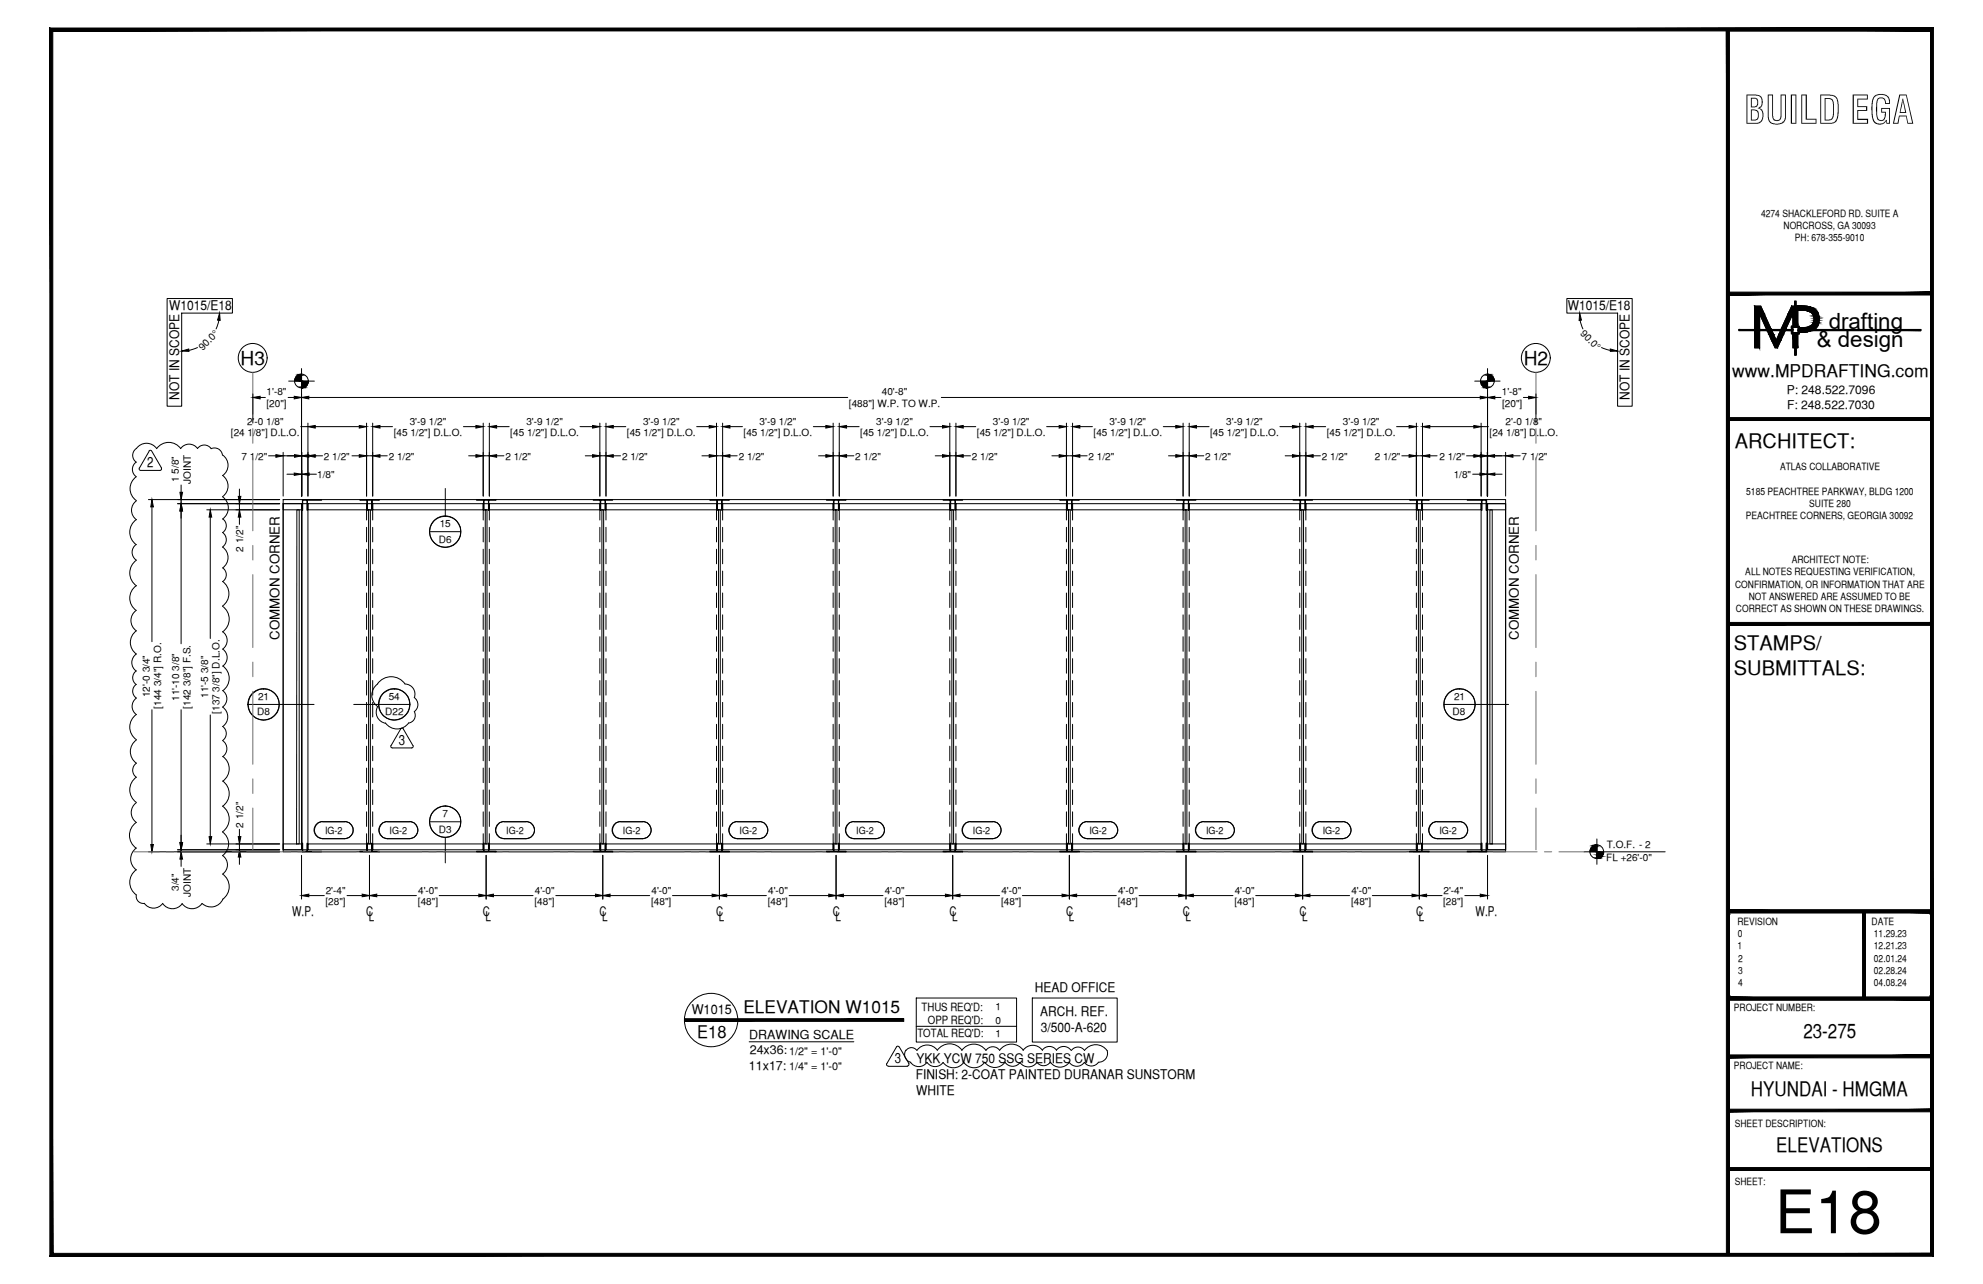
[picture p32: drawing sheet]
<svg xmlns="http://www.w3.org/2000/svg" width="432mm" height="279mm" viewBox="0 0 432 279" stroke-linecap="round" stroke-linejoin="round" font-family="sans-serif">
<defs><g id="words">
<text font-size="13.1" x="386.5" y="268.4">E18</text>
<text font-size="8.5" x="379.8" y="26.9">BUILD EGA</text>
<g font-size="4.9">
<text x="398.2" y="71.5">drafting</text>
<text x="395.6" y="75.5">&amp; design</text>
</g>
<g font-size="4.4">
<text x="377.8" y="97.5">ARCHITECT:</text>
<text x="377.6" y="141.5">STAMPS/</text>
<text x="377.6" y="146.9">SUBMITTALS:</text>
<text x="392.7" y="225.8">23-275</text>
<text x="381.3" y="238.5">HYUNDAI - HMGMA</text>
<text x="386.8" y="250.7">ELEVATIONS</text>
</g>
<g font-size="4.2">
<text x="52.4" y="79.4">H3</text>
<text x="331.8" y="79.4">H2</text>
</g>
<g font-size="3.8">
<text x="377.2" y="82">www.MPDRAFTING.com</text>
<text x="161.9" y="220.4">ELEVATION W1015</text>
<text x="151.8" y="225.9">E18</text>
</g>
<g font-size="3.1">
<text x="32.1" y="101.7">2</text>
<text x="86.9" y="162.1">3</text>
<text x="194.8" y="231.3">3</text>
</g>
<g font-size="2.9">
<text x="36.8" y="67.6">W1015/E18</text>
<text x="341.4" y="67.6">W1015/E18</text>
<text x="39" y="87.1" transform="rotate(-90 39 87.1)">NOT IN SCOPE</text>
<text x="354.8" y="87.1" transform="rotate(-90 354.8 87.1)">NOT IN SCOPE</text>
<text x="60.9" y="139.3" transform="rotate(-90 60.9 139.3)">COMMON CORNER</text>
<text x="330.7" y="139.3" transform="rotate(-90 330.7 139.3)">COMMON CORNER</text>
<text x="63.6" y="199.3">W.P.</text>
<text x="79.8" y="199.3">C</text>
<text x="80.3" y="200.3">L</text>
<text x="105.2" y="199.3">C</text>
<text x="105.7" y="200.3">L</text>
<text x="130.6" y="199.3">C</text>
<text x="131.1" y="200.3">L</text>
<text x="156" y="199.3">C</text>
<text x="156.5" y="200.3">L</text>
<text x="181.4" y="199.3">C</text>
<text x="181.9" y="200.3">L</text>
<text x="206.8" y="199.3">C</text>
<text x="207.3" y="200.3">L</text>
<text x="232.2" y="199.3">C</text>
<text x="232.7" y="200.3">L</text>
<text x="257.6" y="199.3">C</text>
<text x="258.1" y="200.3">L</text>
<text x="283" y="199.3">C</text>
<text x="283.5" y="200.3">L</text>
<text x="308.4" y="199.3">C</text>
<text x="308.9" y="200.3">L</text>
<text x="321.3" y="199.3">W.P.</text>
<text x="225.4" y="216">HEAD OFFICE</text>
<text x="150.6" y="220.6">W1015</text>
<text x="226.5" y="221.2">ARCH. REF.</text>
<text x="226.6" y="224.7">3/500-A-620</text>
<text x="199.6" y="231.2">YKK YCW 750 SSG SERIES CW</text>
<text x="199.4" y="234.8">FINISH: 2-COAT PAINTED DURANAR SUNSTORM</text>
<text x="199.5" y="238.3">WHITE</text>
</g>
<g font-size="2.7">
<text x="163.1" y="226.1">DRAWING SCALE</text>
<text x="163.1" y="232.7">11x17:</text>
<text x="163.3" y="229.4">24x36:</text>
</g>
<g font-size="2.6">
<text x="389.1" y="85.8">P: 248.522.7096</text>
<text x="389.1" y="89">F: 248.522.7030</text>
</g>
<g font-size="2.5">
<text x="200.7" y="220">THUS REQ'D:</text>
<text x="199.8" y="225.7">TOTAL REQ'D:</text>
<text x="202.1" y="222.9">OPP REQ'D:</text>
</g>
<g font-size="2.4">
<text x="171.8" y="229.6">1/2&quot; = 1'-0&quot;</text>
<text x="171.8" y="232.7">1/4&quot; = 1'-0&quot;</text>
</g>
<g font-size="2.2">
<text x="383.5" y="47.1">4274 SHACKLEFORD RD. SUITE A</text>
<text x="388.4" y="49.8">NORCROSS, GA 30093</text>
<text x="390.8" y="52.5">PH: 678-355-9010</text>
<text x="44.1" y="76.3" transform="rotate(-45 44.1 76.3)">90.0°</text>
<text x="344" y="72.7" transform="rotate(45 344 72.7)">90.0°</text>
<text x="58" y="86">1'-8&quot;</text>
<text x="58" y="88.5">[20&quot;]</text>
<text x="184.8" y="88.5">[488&quot;] W.P. TO W.P.</text>
<text x="192" y="86">40'-8&quot;</text>
<text x="327" y="86">1'-8&quot;</text>
<text x="327.1" y="88.5">[20&quot;]</text>
<text x="50.3" y="94.9">[24 1/8&quot;] D.L.O.</text>
<text x="53.8" y="92.4">2'-0 1/8&quot;</text>
<text x="85.7" y="94.9">[45 1/2&quot;] D.L.O.</text>
<text x="89.2" y="92.4">3'-9 1/2&quot;</text>
<text x="111.1" y="94.9">[45 1/2&quot;] D.L.O.</text>
<text x="114.6" y="92.4">3'-9 1/2&quot;</text>
<text x="136.5" y="94.9">[45 1/2&quot;] D.L.O.</text>
<text x="140" y="92.4">3'-9 1/2&quot;</text>
<text x="161.9" y="94.9">[45 1/2&quot;] D.L.O.</text>
<text x="165.4" y="92.4">3'-9 1/2&quot;</text>
<text x="187.3" y="94.9">[45 1/2&quot;] D.L.O.</text>
<text x="190.8" y="92.4">3'-9 1/2&quot;</text>
<text x="212.7" y="94.9">[45 1/2&quot;] D.L.O.</text>
<text x="216.2" y="92.4">3'-9 1/2&quot;</text>
<text x="238.1" y="94.9">[45 1/2&quot;] D.L.O.</text>
<text x="241.6" y="92.4">3'-9 1/2&quot;</text>
<text x="263.5" y="94.9">[45 1/2&quot;] D.L.O.</text>
<text x="267" y="92.4">3'-9 1/2&quot;</text>
<text x="288.9" y="94.9">[45 1/2&quot;] D.L.O.</text>
<text x="292.4" y="92.4">3'-9 1/2&quot;</text>
<text x="324.4" y="94.9">[24 1/8&quot;] D.L.O.</text>
<text x="327.9" y="92.4">2'-0 1/8&quot;</text>
<text x="52.6" y="100">7 1/2&quot;</text>
<text x="70.5" y="100">2 1/2&quot;</text>
<text x="84.6" y="100">2 1/2&quot;</text>
<text x="110" y="100">2 1/2&quot;</text>
<text x="135.4" y="100">2 1/2&quot;</text>
<text x="160.8" y="100">2 1/2&quot;</text>
<text x="186.2" y="100">2 1/2&quot;</text>
<text x="211.6" y="100">2 1/2&quot;</text>
<text x="237" y="100">2 1/2&quot;</text>
<text x="262.4" y="100">2 1/2&quot;</text>
<text x="287.8" y="100">2 1/2&quot;</text>
<text x="299.3" y="100">2 1/2&quot;</text>
<text x="313.4" y="100">2 1/2&quot;</text>
<text x="331.3" y="100">7 1/2&quot;</text>
<text x="38.9" y="104.9" transform="rotate(-90 38.9 104.9)">1 5/8&quot;</text>
<text x="41.5" y="105.2" transform="rotate(-90 41.5 105.2)">JOINT</text>
<text x="69.1" y="103.9">1/8&quot;</text>
<text x="316.5" y="103.9">1/8&quot;</text>
<text x="380.2" y="107.6">5185 PEACHTREE PARKWAY, BLDG 1200</text>
<text x="387.6" y="102.3">ATLAS COLLABORATIVE</text>
<text x="380.2" y="113">PEACHTREE CORNERS, GEORGIA 30092</text>
<text x="394" y="110.3">SUITE 280</text>
<text x="95.6" y="118.1">D6</text>
<text x="95.8" y="114.7">15</text>
<text x="53" y="120" transform="rotate(-90 53 120)">2 1/2&quot;</text>
<text x="380" y="125.2">ALL NOTES REQUESTING VERIFICATION,</text>
<text x="390.1" y="122.6">ARCHITECT NOTE:</text>
<text x="377.8" y="127.9">CONFIRMATION, OR INFORMATION THAT ARE</text>
<text x="380.8" y="130.6">NOT ANSWERED ARE ASSUMED TO BE</text>
<text x="378" y="133.2">CORRECT AS SHOWN ON THESE DRAWINGS.</text>
<text x="32.6" y="151.7" transform="rotate(-90 32.6 151.7)">12'-0 3/4&quot;</text>
<text x="35.1" y="154.2" transform="rotate(-90 35.1 154.2)">[144 3/4&quot;] R.O.</text>
<text x="39" y="152.5" transform="rotate(-90 39 152.5)">11'-10 3/8&quot;</text>
<text x="41.5" y="154.2" transform="rotate(-90 41.5 154.2)">[142 3/8&quot;] F.S.</text>
<text x="45.3" y="151.9" transform="rotate(-90 45.3 151.9)">11'-5 3/8&quot;</text>
<text x="47.8" y="155.3" transform="rotate(-90 47.8 155.3)">[137 3/8&quot;] D.L.O.</text>
<text x="56" y="155.6">D8</text>
<text x="56.2" y="152.3">21</text>
<text x="83.9" y="155.6">D22</text>
<text x="84.6" y="152.3">54</text>
<text x="316.3" y="155.6">D8</text>
<text x="316.6" y="152.3">21</text>
<text x="96.3" y="177.9">7</text>
<text x="53" y="180.1" transform="rotate(-90 53 180.1)">2 1/2&quot;</text>
<text x="70.8" y="181.4">IG-2</text>
<text x="84.8" y="181.4">IG-2</text>
<text x="95.6" y="181.2">D3</text>
<text x="110.2" y="181.4">IG-2</text>
<text x="135.6" y="181.4">IG-2</text>
<text x="161" y="181.4">IG-2</text>
<text x="186.4" y="181.4">IG-2</text>
<text x="211.8" y="181.4">IG-2</text>
<text x="237.2" y="181.4">IG-2</text>
<text x="262.6" y="181.4">IG-2</text>
<text x="288" y="181.4">IG-2</text>
<text x="313.4" y="181.4">IG-2</text>
<text x="349.9" y="184.6">T.O.F. - 2</text>
<text x="349.8" y="187.3">FL +26'-0&quot;</text>
<text x="38.9" y="193.9" transform="rotate(-90 38.9 193.9)">3/4&quot;</text>
<text x="41.5" y="195.1" transform="rotate(-90 41.5 195.1)">JOINT</text>
<text x="70.9" y="196.8">[28&quot;]</text>
<text x="70.9" y="194.4">2'-4&quot;</text>
<text x="91" y="196.8">[48&quot;]</text>
<text x="91.1" y="194.4">4'-0&quot;</text>
<text x="116.4" y="196.8">[48&quot;]</text>
<text x="116.5" y="194.4">4'-0&quot;</text>
<text x="141.8" y="196.8">[48&quot;]</text>
<text x="141.9" y="194.4">4'-0&quot;</text>
<text x="167.2" y="196.8">[48&quot;]</text>
<text x="167.3" y="194.4">4'-0&quot;</text>
<text x="192.6" y="196.8">[48&quot;]</text>
<text x="192.7" y="194.4">4'-0&quot;</text>
<text x="218" y="196.8">[48&quot;]</text>
<text x="218.1" y="194.4">4'-0&quot;</text>
<text x="243.4" y="196.8">[48&quot;]</text>
<text x="243.5" y="194.4">4'-0&quot;</text>
<text x="268.8" y="196.8">[48&quot;]</text>
<text x="268.9" y="194.4">4'-0&quot;</text>
<text x="294.2" y="196.8">[48&quot;]</text>
<text x="294.3" y="194.4">4'-0&quot;</text>
<text x="314.3" y="196.8">[28&quot;]</text>
<text x="314.3" y="194.4">2'-4&quot;</text>
<text x="378.3" y="201.3">REVISION</text>
<text x="378.4" y="204">0</text>
<text x="407.5" y="201.3">DATE</text>
<text x="408" y="204">11.29.23</text>
<text x="378.3" y="206.6">1</text>
<text x="378.5" y="209.2">2</text>
<text x="408" y="206.6">12.21.23</text>
<text x="408" y="209.2">02.01.24</text>
<text x="378.5" y="211.9">3</text>
<text x="378.5" y="214.5">4</text>
<text x="408" y="211.9">02.28.24</text>
<text x="408" y="214.5">04.08.24</text>
<text x="216.8" y="219.8">1</text>
<text x="377.6" y="219.9">PROJECT NUMBER:</text>
<text x="216.8" y="222.8">0</text>
<text x="216.8" y="225.6">1</text>
<text x="377.6" y="232.5">PROJECT NAME:</text>
<text x="377.8" y="245.2">SHEET DESCRIPTION:</text>
<text x="377.8" y="257.9">SHEET:</text>
</g>
</g></defs>
<!-- layer: COMPONENTS -->
<g fill="none" stroke="#000" stroke-width=".22">
<path d="M61.7 109.6h4v75.3h-4zM61.7 109.6h4v1.3h-4zM65.7 109.6v75.3zM65.7 109.6h1.4v75.3h-1.4zM67.1 109.6h12.7v1.3h-12.7zM79.8 113.2v-3.6h1.4v3.6M79.8 114.7v3.2M79.8 119.5v3.2M79.8 110.9h1.4M81.2 109.6h24v1.3h-24zM81.2 114.7v3.2M81.2 119.5v3.2"/>
<path d="M105.2 113.2v-3.6h1.4v3.6M105.2 114.7v3.2M105.2 119.5v3.2M105.2 110.9h1.4M106.6 109.6h24v1.3h-24zM106.6 114.7v3.2M106.6 119.5v3.2M130.6 113.2v-3.6h1.4v3.6M130.6 114.7v3.2M130.6 119.5v3.2M130.6 110.9h1.4M132 109.6h24v1.3h-24z"/>
<path d="M132 114.7v3.2M132 119.5v3.2M156 113.2v-3.6h1.4v3.6M156 114.7v3.2M156 119.5v3.2M156 110.9h1.4M157.4 109.6h24v1.3h-24zM157.4 114.7v3.2M157.4 119.5v3.2M181.4 113.2v-3.6h1.4v3.6M181.4 114.7v3.2M181.4 119.5v3.2"/>
<path d="M181.4 110.9h1.4M182.8 109.6h24v1.3h-24zM182.8 114.7v3.2M182.8 119.5v3.2M206.8 113.2v-3.6h1.4v3.6M206.8 114.7v3.2M206.8 119.5v3.2M206.8 110.9h1.4M208.2 109.6h24v1.3h-24zM208.2 114.7v3.2M208.2 119.5v3.2M232.2 113.2v-3.6h1.4v3.6"/>
<path d="M232.2 114.7v3.2M232.2 119.5v3.2M232.2 110.9h1.4M233.6 109.6h24v1.3h-24zM233.6 114.7v3.2M233.6 119.5v3.2M257.6 113.2v-3.6h1.4v3.6M257.6 114.7v3.2M257.6 119.5v3.2M257.6 110.9h1.4M259 109.6h24v1.3h-24zM259 114.7v3.2"/>
<path d="M259 119.5v3.2M283 113.2v-3.6h1.4v3.6M283 114.7v3.2M283 119.5v3.2M283 110.9h1.4M284.4 109.6h24v1.3h-24zM284.4 114.7v3.2M284.4 119.5v3.2M308.4 113.2v-3.6h1.4v3.6M308.4 114.7v3.2M308.4 119.5v3.2M308.4 110.9h1.4"/>
<path d="M309.8 109.6h12.7v1.3h-12.7zM309.8 114.7v3.2M309.8 119.5v3.2M322.5 109.6h1.3v75.3h-1.3zM323.8 109.6l.1 75.3zM323.9 109.6h4v75.3h-4zM323.9 109.6h4v1.3h-4zM79.8 124.3v3.1M79.8 129v3.2M79.8 133.8v3.2M79.8 138.6v3.1M81.2 124.3v3.1"/>
<path d="M81.2 129v3.2M81.2 133.8v3.2M81.2 138.6v3.1M105.2 124.3v3.1M105.2 129v3.2M105.2 133.8v3.2M105.2 138.6v3.1M106.6 124.3v3.1M106.6 129v3.2M106.6 133.8v3.2M106.6 138.6v3.1M130.6 124.3v3.1"/>
<path d="M130.6 129v3.2M130.6 133.8v3.2M130.6 138.6v3.1M132 124.3v3.1M132 129v3.2M132 133.8v3.2M132 138.6v3.1M156 124.3v3.1M156 129v3.2M156 133.8v3.2M156 138.6v3.1M157.4 124.3v3.1"/>
<path d="M157.4 129v3.2M157.4 133.8v3.2M157.4 138.6v3.1M181.4 124.3v3.1M181.4 129v3.2M181.4 133.8v3.2M181.4 138.6v3.1M182.8 124.3v3.1M182.8 129v3.2M182.8 133.8v3.2M182.8 138.6v3.1M206.8 124.3v3.1"/>
<path d="M206.8 129v3.2M206.8 133.8v3.2M206.8 138.6v3.1M208.2 124.3v3.1M208.2 129v3.2M208.2 133.8v3.2M208.2 138.6v3.1M232.2 124.3v3.1M232.2 129v3.2M232.2 133.8v3.2M232.2 138.6v3.1M233.6 124.3v3.1"/>
<path d="M233.6 129v3.2M233.6 133.8v3.2M233.6 138.6v3.1M257.6 124.3v3.1M257.6 129v3.2M257.6 133.8v3.2M257.6 138.6v3.1M259 124.3v3.1M259 129v3.2M259 133.8v3.2M259 138.6v3.1M283 124.3v3.1"/>
<path d="M283 129v3.2M283 133.8v3.2M283 138.6v3.1M284.4 124.3v3.1M284.4 129v3.2M284.4 133.8v3.2M284.4 138.6v3.1M308.4 124.3v3.1M308.4 129v3.2M308.4 133.8v3.2M308.4 138.6v3.1M309.8 124.3v3.1"/>
<path d="M309.8 129v3.2M309.8 133.8v3.2M309.8 138.6v3.1M79.8 143.3v3.2M79.8 148.1v3.2M79.8 152.8v3.2M79.8 157.6v3.2M81.2 143.3v3.2M81.2 148.1v3.2M81.2 152.8v3.2M81.2 157.6v3.2M105.2 143.3v3.2"/>
<path d="M105.2 148.1v3.2M105.2 152.8v3.2M105.2 157.6v3.2M106.6 143.3v3.2M106.6 148.1v3.2M106.6 152.8v3.2M106.6 157.6v3.2M130.6 143.3v3.2M130.6 148.1v3.2M130.6 152.8v3.2M130.6 157.6v3.2M132 143.3v3.2"/>
<path d="M132 148.1v3.2M132 152.8v3.2M132 157.6v3.2M156 143.3v3.2M156 148.1v3.2M156 152.8v3.2M156 157.6v3.2M157.4 143.3v3.2M157.4 148.1v3.2M157.4 152.8v3.2M157.4 157.6v3.2M181.4 143.3v3.2"/>
<path d="M181.4 148.1v3.2M181.4 152.8v3.2M181.4 157.6v3.2M182.8 143.3v3.2M182.8 148.1v3.2M182.8 152.8v3.2M182.8 157.6v3.2M206.8 143.3v3.2M206.8 148.1v3.2M206.8 152.8v3.2M206.8 157.6v3.2M208.2 143.3v3.2"/>
<path d="M208.2 148.1v3.2M208.2 152.8v3.2M208.2 157.6v3.2M232.2 143.3v3.2M232.2 148.1v3.2M232.2 152.8v3.2M232.2 157.6v3.2M233.6 143.3v3.2M233.6 148.1v3.2M233.6 152.8v3.2M233.6 157.6v3.2M257.6 143.3v3.2"/>
<path d="M257.6 148.1v3.2M257.6 152.8v3.2M257.6 157.6v3.2M259 143.3v3.2M259 148.1v3.2M259 152.8v3.2M259 157.6v3.2M283 143.3v3.2M283 148.1v3.2M283 152.8v3.2M283 157.6v3.2M284.4 143.3v3.2"/>
<path d="M284.4 148.1v3.2M284.4 152.8v3.2M284.4 157.6v3.2M308.4 143.3v3.2M308.4 148.1v3.2M308.4 152.8v3.2M308.4 157.6v3.2M309.8 143.3v3.2M309.8 148.1v3.2M309.8 152.8v3.2M309.8 157.6v3.2M79.8 162.4v3.1"/>
<path d="M79.8 167.1v3.2M79.8 171.9v3.2M79.8 176.7v3.1M81.2 162.4v3.1M81.2 167.1v3.2M81.2 171.9v3.2M81.2 176.7v3.1M105.2 162.4v3.1M105.2 167.1v3.2M105.2 171.9v3.2M105.2 176.7v3.1M106.6 162.4v3.1"/>
<path d="M106.6 167.1v3.2M106.6 171.9v3.2M106.6 176.7v3.1M130.6 162.4v3.1M130.6 167.1v3.2M130.6 171.9v3.2M130.6 176.7v3.1M132 162.4v3.1M132 167.1v3.2M132 171.9v3.2M132 176.7v3.1M156 162.4v3.1"/>
<path d="M156 167.1v3.2M156 171.9v3.2M156 176.7v3.1M157.4 162.4v3.1M157.4 167.1v3.2M157.4 171.9v3.2M157.4 176.7v3.1M181.4 162.4v3.1M181.4 167.1v3.2M181.4 171.9v3.2M181.4 176.7v3.1M182.8 162.4v3.1"/>
<path d="M182.8 167.1v3.2M182.8 171.9v3.2M182.8 176.7v3.1M206.8 162.4v3.1M206.8 167.1v3.2M206.8 171.9v3.2M206.8 176.7v3.1M208.2 162.4v3.1M208.2 167.1v3.2M208.2 171.9v3.2M208.2 176.7v3.1M232.2 162.4v3.1"/>
<path d="M232.2 167.1v3.2M232.2 171.9v3.2M232.2 176.7v3.1M233.6 162.4v3.1M233.6 167.1v3.2M233.6 171.9v3.2M233.6 176.7v3.1M257.6 162.4v3.1M257.6 167.1v3.2M257.6 171.9v3.2M257.6 176.7v3.1M259 162.4v3.1"/>
<path d="M259 167.1v3.2M259 171.9v3.2M259 176.7v3.1M283 162.4v3.1M283 167.1v3.2M283 171.9v3.2M283 176.7v3.1M284.4 162.4v3.1M284.4 167.1v3.2M284.4 171.9v3.2M284.4 176.7v3.1M308.4 162.4v3.1"/>
<path d="M308.4 167.1v3.2M308.4 171.9v3.2M308.4 176.7v3.1M309.8 162.4v3.1M309.8 167.1v3.2M309.8 171.9v3.2M309.8 176.7v3.1M61.7 183.6h4v1.3h-4zM67.1 183.6h12.7v1.3h-12.7zM79.8 181.4v3.5h1.4v-3.5M79.8 183.6h1.4M81.2 183.6h24v1.3h-24z"/>
<path d="M105.2 181.4v3.5h1.4v-3.5M105.2 183.6h1.4M106.6 183.6h24v1.3h-24zM130.6 181.4v3.5h1.4v-3.5M130.6 183.6h1.4M132 183.6h24v1.3h-24zM156 181.4v3.5h1.4v-3.5M156 183.6h1.4M157.4 183.6h24v1.3h-24zM181.4 181.4v3.5h1.4v-3.5M181.4 183.6h1.4M182.8 183.6h24v1.3h-24z"/>
<path d="M206.8 181.4v3.5h1.4v-3.5M206.8 183.6h1.4M208.2 183.6h24v1.3h-24zM232.2 181.4v3.5h1.4v-3.5M232.2 183.6h1.4M233.6 183.6h24v1.3h-24zM257.6 181.4v3.5h1.4v-3.5M257.6 183.6h1.4M259 183.6h24v1.3h-24zM283 181.4v3.5h1.4v-3.5M283 183.6h1.4M284.4 183.6h24v1.3h-24z"/>
<path d="M308.4 181.4v3.5h1.4v-3.5M308.4 183.6h1.4M309.8 183.6h12.7v1.3h-12.7zM323.9 183.6h4v1.3h-4z"/>
</g>
<!-- layer: SYMBOLS -->
<g fill="none" stroke="#fff" stroke-width=".22">
<path d="M97 112.3l.9 .2M57.4 149.9l.9 .1M85.9 149.9l.8 .1M317.8 149.9l-.9 .1M75.1 178.8h-5.1h5.4M89.2 178.8h-5.1h5.4M97 175.4l.9 .1M114.6 178.8h-5.1h5.4M140 178.8h-5.1h5.4M165.4 178.8h-5.1h5.4M190.8 178.8h-5.1h5.4M216.2 178.8h-5.1h5.4"/>
<path d="M241.6 178.8h-5.1h5.4M267 178.8h-5.1h5.4M292.4 178.8h-5.1h5.4M317.8 178.8h-5.1h5.4M70 182.4h5.4l-5.1 .1h4.8M84.1 182.4h5.4l-5.1 .1h4.8M109.5 182.4h5.4l-5.1 .1h4.8M134.9 182.4h5.4l-5.1 .1h4.8M160.3 182.4h5.4l-5.1 .1h4.8M185.7 182.4h5.4l-5.1 .1h4.8M211.1 182.4h5.4l-5.1 .1h4.8M236.5 182.4h5.4l-5.1 .1h4.8"/>
<path d="M261.9 182.4h5.4l-5.1 .1h4.8M287.3 182.4h5.4l-5.1 .1h4.8M312.7 182.4h5.4l-5.1 .1h4.8"/>
</g>
<g fill="#fff" stroke="#fff" stroke-width=".22">
<path d="M69.4 179l.6-.2h5.4zM69.4 179h6.6l-.6-.2zM68.9 179.5l.5-.5h6.6zM68.9 179.5h7.6l-.5-.5zM68.9 179.5h7.6l-7.9 .5zM68.6 180h8.2l-.3-.5zM68.6 180h8.2l-8.3 .7zM68.5 180.7h8.4l-.1-.7zM68.5 180.7h8.4l-8.3 .6zM68.6 181.3h8.2l.1-.6zM68.6 181.3h8.2l-7.9 .5zM68.9 181.8h7.6l.3-.5zM68.9 181.8h7.6l-7.1 .4zM69.4 182.2h6.6l.5-.4zM69.4 182.2h6.6l-6 .2zM70 182.4h5.4l.6-.2z"/>
<path d="M83.4 179l.7-.2h5.4zM83.4 179h6.7l-.6-.2zM83.4 179h6.7l-7.1 .5zM83 179.5h7.6l-.5-.5zM83 179.5h7.6l-7.9 .5zM82.7 180h8.2l-.3-.5zM82.7 180h8.2l-8.4 .7zM82.5 180.7h8.5l-.1-.7zM82.5 180.7h8.5l-8.3 .6zM82.7 181.3h8.2l.1-.6zM82.7 181.3h8.2l-7.9 .5zM83 181.8h7.6l.3-.5zM83 181.8h7.6l-7.2 .4zM83.4 182.2h6.7l.5-.4zM83.4 182.2h6.7l-6 .2zM84.1 182.4h5.4l.6-.2z"/>
<path d="M95.2 118.7l1.8 .4zM95.2 118.7l2.7 .3-.9 .1zM94.6 118.1l.6 .6 2.7 .3zM94.6 118.1l4.1 .6-.8 .3zM94 117.4l.6 .7 4.1 .6zM94 117.4l5.4 .7-.7 .6zM93.7 116.6l.3 .8 5.4 .7zM93.7 116.6l6.2 .8-.5 .7zM93.5 115.7l.2 .9 6.2 .8zM93.5 115.7l6.8 .9-.4 .8zM93.7 114.8l-.2 .9 6.8 .9zM93.7 114.8l6.6 .9v.9zM94 114l-.3 .8 6.6 .9zM94 114l6.3 .8v.9zM94.6 113.3l-.6 .7 6.3 .8zM94.6 113.3l5.3 .7 .4 .8zM94.6 113.3l5.3 .7-4.7-1.2zM95.2 112.8l4.2 .5 .5 .7zM95.2 112.8l4.2 .5-3.3-.8zM96.1 112.5l2.6 .3 .7 .5zM96.1 112.5l2.6 .3-1.7-.5zM97 112.3l1.7 .5z"/>
<path d="M95.2 181.7l.9 .4 .9 .1zM95.2 181.7l2.7 .4-.9 .1zM94.6 181.2l.6 .5 2.7 .4zM94.6 181.2l4.1 .5-.8 .4zM94 180.5l.6 .7 4.1 .5zM94 180.5l5.4 .7-.7 .5zM93.7 179.7l.3 .8 5.4 .7zM93.7 179.7l6.2 .8-.5 .7zM93.5 178.8l.2 .9 6.2 .8zM93.5 178.8l6.8 .9-.4 .8zM93.7 177.9l-.2 .9 6.8 .9zM93.7 177.9l6.6 .9v.9zM94 177.1l-.3 .8 6.6 .9zM94 177.1l6.3 .8v.9zM94.6 176.4l-.6 .7 6.3 .8zM94.6 176.4l5.3 .7 .4 .8zM94.6 176.4l5.3 .7-4.7-1.2zM95.2 175.9l4.2 .5 .5 .7zM95.2 175.9l4.2 .5-3.3-.9zM96.1 175.5l2.6 .4 .7 .5zM96.1 175.5l2.6 .4-1.7-.5zM97 175.4l.9 .1 .8 .4z"/>
<path d="M55.8 156.3l1.6 .4zM55.8 156.3l2.5 .3-.9 .1zM55.1 155.7l.7 .6 2.5 .3zM55.1 155.7l4 .6-.8 .3zM54.5 155l.6 .7 4 .6zM54.5 155l5.3 .7-.7 .6zM54.2 154.2l.3 .8 5.3 .7zM54.2 154.2l6.2 .8-.6 .7zM54 153.3l.2 .9 6.2 .8zM54 153.3l6.7 .9-.3 .8zM54.2 152.4l-.2 .9 6.7 .9zM54.2 152.4l6.6 .9-.1 .9zM54.5 151.6l-.3 .8 6.6 .9zM54.5 151.6l6.2 .8 .1 .9zM55.1 150.9l-.6 .7 6.2 .8zM55.1 150.9l5.3 .7 .3 .8zM55.1 150.9l5.3 .7-4.6-1.2zM55.8 150.4l4 .5 .6 .7zM55.8 150.4l4 .5-3.2-.9zM56.6 150l2.5 .4 .7 .5zM56.6 150l2.5 .4-1.7-.5zM57.4 149.9l.9 .1 .8 .4z"/>
<path d="M84.2 156.3l1.7 .4zM84.2 156.3l2.5 .3-.8 .1zM83.4 155.7l.8 .6 2.5 .3zM83.4 155.7l4.2 .6-.9 .3zM82.9 155l.5 .7 4.2 .6zM82.9 155l5.4 .7-.7 .6zM82.6 154.2l.3 .8 5.4 .7zM82.6 154.2l6.2 .8-.5 .7zM82.5 153.3l.1 .9 6.2 .8zM82.5 153.3l6.7 .9-.4 .8zM82.6 152.4l-.1 .9 6.7 .9zM82.6 152.4l6.7 .9-.1 .9zM82.9 151.6l-.3 .8 6.7 .9zM82.9 151.6l6.3 .8 .1 .9zM83.4 150.9l-.5 .7 6.3 .8zM83.4 150.9l5.4 .7 .4 .8zM83.4 150.9l5.4 .7-4.6-1.2zM84.2 150.4l4.1 .5 .5 .7zM84.2 150.4l4.1 .5-3.3-.9zM85 150l2.6 .4 .7 .5zM85 150l2.6 .4-1.7-.5zM85.9 149.9l.8 .1 .9 .4z"/>
<path d="M317.8 156.7l1.7-.4zM316.9 156.6l.9 .1 1.7-.4zM316.9 156.6l3.3-.9-.7 .6zM316.1 156.3l.8 .3 3.3-.9zM316.1 156.3l4.7-1.3-.6 .7zM315.4 155.7l.7 .6 4.7-1.3zM315.4 155.7l5.7-1.5-.3 .8zM314.9 155l.5 .7 5.7-1.5zM314.9 155l6.3-1.7-.1 .9zM314.5 154.2l.4 .8 6.3-1.7zM314.5 154.2l6.6-1.8 .1 .9zM314.5 153.3v.9l6.6-1.8zM314.5 153.3l6.3-1.7 .3 .8zM314.5 152.4v.9l6.3-1.7zM314.5 152.4l5.7-1.5 .6 .7zM314.9 151.6l-.4 .8 5.7-1.5zM314.9 151.6l4.6-1.2 .7 .5zM315.4 150.9l-.5 .7 4.6-1.2zM315.4 150.9l3.3-.9 .8 .4zM315.4 150.9l3.3-.9-2.6 .4zM316.1 150.4l1.7-.5 .9 .1zM316.1 150.4l1.7-.5-.9 .1z"/>
<path d="M108.8 179l.7-.2h5.4zM108.8 179h6.7l-.6-.2zM108.8 179h6.7l-7.1 .5zM108.4 179.5h7.6l-.5-.5zM108.4 179.5h7.6l-7.9 .5zM108.1 180h8.2l-.3-.5zM108.1 180h8.2l-8.4 .7zM107.9 180.7h8.5l-.1-.7zM107.9 180.7h8.5l-8.3 .6zM108.1 181.3h8.2l.1-.6zM108.1 181.3h8.2l-7.9 .5zM108.4 181.8h7.6l.3-.5zM108.4 181.8h7.6l-7.2 .4zM108.8 182.2h6.7l.5-.4zM108.8 182.2h6.7l-6 .2zM109.5 182.4h5.4l.6-.2z"/>
<path d="M312 179l.7-.2h5.4zM312 179h6.7l-.6-.2zM312 179h6.7l-7.1 .5zM311.6 179.5h7.6l-.5-.5zM311.6 179.5h7.6l-7.9 .5zM311.3 180h8.2l-.3-.5zM311.3 180h8.2l-8.4 .7zM311.1 180.7h8.5l-.1-.7zM311.1 180.7h8.5l-8.3 .6zM311.3 181.3h8.2l.1-.6zM311.3 181.3h8.2l-7.9 .5zM311.6 181.8h7.6l.3-.5zM311.6 181.8h7.6l-7.2 .4zM312 182.2h6.7l.5-.4zM312 182.2h6.7l-6 .2zM312.7 182.4h5.4l.6-.2z"/>
<path d="M134.2 179l.7-.2h5.4zM134.2 179h6.7l-.6-.2zM134.2 179h6.7l-7.1 .5zM133.8 179.5h7.6l-.5-.5zM133.8 179.5h7.6l-7.9 .5zM133.5 180h8.2l-.3-.5zM133.5 180h8.2l-8.4 .7zM133.3 180.7h8.5l-.1-.7zM133.3 180.7h8.5l-8.3 .6zM133.5 181.3h8.2l.1-.6zM133.5 181.3h8.2l-7.9 .5zM133.8 181.8h7.6l.3-.5zM133.8 181.8h7.6l-7.2 .4zM134.2 182.2h6.7l.5-.4zM134.2 182.2h6.7l-6 .2zM134.9 182.4h5.4l.6-.2z"/>
<path d="M159.6 179l.7-.2h5.4zM159.6 179h6.7l-.6-.2zM159.6 179h6.7l-7.1 .5zM159.2 179.5h7.6l-.5-.5zM159.2 179.5h7.6l-7.9 .5zM158.9 180h8.2l-.3-.5zM158.9 180h8.2l-8.4 .7zM158.7 180.7h8.5l-.1-.7zM158.7 180.7h8.5l-8.3 .6zM158.9 181.3h8.2l.1-.6zM158.9 181.3h8.2l-7.9 .5zM159.2 181.8h7.6l.3-.5zM159.2 181.8h7.6l-7.2 .4zM159.6 182.2h6.7l.5-.4zM159.6 182.2h6.7l-6 .2zM160.3 182.4h5.4l.6-.2z"/>
<path d="M185 179l.7-.2h5.4zM185 179h6.7l-.6-.2zM185 179h6.7l-7.1 .5zM184.6 179.5h7.6l-.5-.5zM184.6 179.5h7.6l-7.9 .5zM184.3 180h8.2l-.3-.5zM184.3 180h8.2l-8.4 .7zM184.1 180.7h8.5l-.1-.7zM184.1 180.7h8.5l-8.3 .6zM184.3 181.3h8.2l.1-.6zM184.3 181.3h8.2l-7.9 .5zM184.6 181.8h7.6l.3-.5zM184.6 181.8h7.6l-7.2 .4zM185 182.2h6.7l.5-.4zM185 182.2h6.7l-6 .2zM185.7 182.4h5.4l.6-.2z"/>
<path d="M210.4 179l.7-.2h5.4zM210.4 179h6.7l-.6-.2zM210.4 179h6.7l-7.1 .5zM210 179.5h7.6l-.5-.5zM210 179.5h7.6l-7.9 .5zM209.7 180h8.2l-.3-.5zM209.7 180h8.2l-8.4 .7zM209.5 180.7h8.5l-.1-.7zM209.5 180.7h8.5l-8.3 .6zM209.7 181.3h8.2l.1-.6zM209.7 181.3h8.2l-7.9 .5zM210 181.8h7.6l.3-.5zM210 181.8h7.6l-7.2 .4zM210.4 182.2h6.7l.5-.4zM210.4 182.2h6.7l-6 .2zM211.1 182.4h5.4l.6-.2z"/>
<path d="M235.8 179l.7-.2h5.4zM235.8 179h6.7l-.6-.2zM235.8 179h6.7l-7.1 .5zM235.4 179.5h7.6l-.5-.5zM235.4 179.5h7.6l-7.9 .5zM235.1 180h8.2l-.3-.5zM235.1 180h8.2l-8.4 .7zM234.9 180.7h8.5l-.1-.7zM234.9 180.7h8.5l-8.3 .6zM235.1 181.3h8.2l.1-.6zM235.1 181.3h8.2l-7.9 .5zM235.4 181.8h7.6l.3-.5zM235.4 181.8h7.6l-7.2 .4zM235.8 182.2h6.7l.5-.4zM235.8 182.2h6.7l-6 .2zM236.5 182.4h5.4l.6-.2z"/>
<path d="M261.2 179l.7-.2h5.4zM261.2 179h6.7l-.6-.2zM261.2 179h6.7l-7.1 .5zM260.8 179.5h7.6l-.5-.5zM260.8 179.5h7.6l-7.9 .5zM260.5 180h8.2l-.3-.5zM260.5 180h8.2l-8.4 .7zM260.3 180.7h8.5l-.1-.7zM260.3 180.7h8.5l-8.3 .6zM260.5 181.3h8.2l.1-.6zM260.5 181.3h8.2l-7.9 .5zM260.8 181.8h7.6l.3-.5zM260.8 181.8h7.6l-7.2 .4zM261.2 182.2h6.7l.5-.4zM261.2 182.2h6.7l-6 .2zM261.9 182.4h5.4l.6-.2z"/>
<path d="M286.6 179l.7-.2h5.4zM286.6 179h6.7l-.6-.2zM286.2 179.5l.4-.5h6.7zM286.2 179.5h7.6l-.5-.5zM286.2 179.5h7.6l-7.9 .5zM285.9 180h8.2l-.3-.5zM285.9 180h8.2l-8.4 .7zM285.7 180.7h8.5l-.1-.7zM285.7 180.7h8.5l-8.3 .6zM285.9 181.3h8.2l.1-.6zM285.9 181.3h8.2l-7.9 .5zM286.2 181.8h7.6l.3-.5zM286.2 181.8h7.6l-7.2 .4zM286.6 182.2h6.7l.5-.4zM286.6 182.2h6.7l-6 .2zM287.3 182.4h5.4l.6-.2z"/>
</g>
<g fill="none" stroke="#000" stroke-width=".22">
<path d="M43 75.6l-1.9 .6M47.7 69.7l-.6 1.9M344.1 69.7l.6 1.9M348.7 75.6l1.9 .6M62.9 82.9h5.6M65.7 80.2v5.5M321.1 82.9h5.5M323.9 80.2v5.5M93.5 115.7h6.8M97 106.3v6M54 153.3h14.4M77 153.3h12.3"/>
<path d="M314.5 153.3h14M68.9 179.5l.5-.5 .6-.2h5.1a1.84 1.84 0 0 1 1.8 1.9 1.84 1.84 0 0 1-1.8 1.8h-4.8a1.87 1.87 0 0 1-1.6-1.1 1.87 1.87 0 0 1 .2-1.9zM70.3 178.8a1.87 1.87 0 0 0-1.9 1.8 1.87 1.87 0 0 0 1.9 1.9M70.3 178.8h4.8M75 178.8a1.87 1.87 0 0 1 1.9 1.8 1.87 1.87 0 0 1-1.9 1.9M83 179.5l.4-.5 .7-.2h5.1a1.84 1.84 0 0 1 1.8 1.9 1.84 1.84 0 0 1-1.8 1.8h-4.8a1.87 1.87 0 0 1-1.6-1.1 1.87 1.87 0 0 1 .2-1.9zM84.4 178.8a1.87 1.87 0 0 0-1.9 1.8 1.87 1.87 0 0 0 1.9 1.9M84.4 178.8h4.8M89.1 178.8a1.87 1.87 0 0 1 1.9 1.8 1.87 1.87 0 0 1-1.9 1.9M93.5 178.8h6.8M108.4 179.5l.4-.5 .7-.2h5.1a1.84 1.84 0 0 1 1.8 1.9 1.84 1.84 0 0 1-1.8 1.8h-4.8a1.87 1.87 0 0 1-1.6-1.1 1.87 1.87 0 0 1 .2-1.9zM109.8 178.8a1.87 1.87 0 0 0-1.9 1.8 1.87 1.87 0 0 0 1.9 1.9"/>
<path d="M109.8 178.8h4.8M114.5 178.8a1.87 1.87 0 0 1 1.9 1.8 1.87 1.87 0 0 1-1.9 1.9h-4.7M133.8 179.5l.4-.5 .7-.2h5.1a1.84 1.84 0 0 1 1.8 1.9 1.84 1.84 0 0 1-1.8 1.8h-4.8a1.87 1.87 0 0 1-1.6-1.1 1.87 1.87 0 0 1 .2-1.9zM135.2 178.8a1.87 1.87 0 0 0-1.9 1.8 1.87 1.87 0 0 0 1.9 1.9M135.2 178.8h4.8M139.9 178.8a1.87 1.87 0 0 1 1.9 1.8 1.87 1.87 0 0 1-1.9 1.9M159.2 179.5l.4-.5 .7-.2h5.1a1.84 1.84 0 0 1 1.8 1.9 1.84 1.84 0 0 1-1.8 1.8h-4.8a1.87 1.87 0 0 1-1.6-1.1 1.87 1.87 0 0 1 .2-1.9zM160.6 178.8a1.87 1.87 0 0 0-1.9 1.8 1.87 1.87 0 0 0 1.9 1.9M160.6 178.8h4.8M165.3 178.8a1.87 1.87 0 0 1 1.9 1.8 1.87 1.87 0 0 1-1.9 1.9h-4.7M184.6 179.5l.4-.5 .7-.2h5.1a1.84 1.84 0 0 1 1.8 1.9 1.84 1.84 0 0 1-1.8 1.8h-4.8a1.87 1.87 0 0 1-1.6-1.1 1.87 1.87 0 0 1 .2-1.9zM186 178.8a1.87 1.87 0 0 0-1.9 1.8 1.87 1.87 0 0 0 1.9 1.9"/>
<path d="M186 178.8h4.8M190.7 178.8a1.87 1.87 0 0 1 1.9 1.8 1.87 1.87 0 0 1-1.9 1.9M210 179.5l.4-.5 .7-.2h5.1a1.84 1.84 0 0 1 1.8 1.9 1.84 1.84 0 0 1-1.8 1.8h-4.8a1.87 1.87 0 0 1-1.6-1.1 1.87 1.87 0 0 1 .2-1.9zM211.4 178.8a1.87 1.87 0 0 0-1.9 1.8 1.87 1.87 0 0 0 1.9 1.9M211.4 178.8h4.8M216.1 178.8a1.87 1.87 0 0 1 1.9 1.8 1.87 1.87 0 0 1-1.9 1.9M235.4 179.5l.4-.5 .7-.2h5.1a1.84 1.84 0 0 1 1.8 1.9 1.84 1.84 0 0 1-1.8 1.8h-4.8a1.87 1.87 0 0 1-1.6-1.1 1.87 1.87 0 0 1 .2-1.9zM236.8 178.8a1.87 1.87 0 0 0-1.9 1.8 1.87 1.87 0 0 0 1.9 1.9M236.8 178.8h4.8M241.5 178.8a1.87 1.87 0 0 1 1.9 1.8 1.87 1.87 0 0 1-1.9 1.9h-4.7M260.8 179.5l.4-.5 .7-.2h5.1a1.84 1.84 0 0 1 1.8 1.9 1.84 1.84 0 0 1-1.8 1.8h-4.8a1.87 1.87 0 0 1-1.6-1.1 1.87 1.87 0 0 1 .2-1.9zM262.2 178.8a1.87 1.87 0 0 0-1.9 1.8 1.87 1.87 0 0 0 1.9 1.9"/>
<path d="M262.2 178.8h4.8M266.9 178.8a1.87 1.87 0 0 1 1.9 1.8 1.87 1.87 0 0 1-1.9 1.9M286.2 179.5l.4-.5 .7-.2h5.1a1.84 1.84 0 0 1 1.8 1.9 1.84 1.84 0 0 1-1.8 1.8h-4.8a1.87 1.87 0 0 1-1.6-1.1 1.87 1.87 0 0 1 .2-1.9zM287.6 178.8a1.87 1.87 0 0 0-1.9 1.8 1.87 1.87 0 0 0 1.9 1.9M287.6 178.8h4.8M292.3 178.8a1.87 1.87 0 0 1 1.9 1.8 1.87 1.87 0 0 1-1.9 1.9h-4.7M312 179l.7-.2h5.1a1.84 1.84 0 0 1 1.8 1.9 1.84 1.84 0 0 1-1.8 1.8h-4.8a1.89 1.89 0 0 1-1.8-1.4 1.89 1.89 0 0 1 .8-2.1zM313 178.8a1.87 1.87 0 0 0-1.9 1.8 1.87 1.87 0 0 0 1.9 1.9M313 178.8h4.8M317.7 178.8a1.87 1.87 0 0 1 1.9 1.8 1.87 1.87 0 0 1-1.9 1.9M70.3 182.5h4.8M84.4 182.5h4.8"/>
<path d="M97 182.2v5.6M135.2 182.5h4.8M186 182.5h4.8M211.4 182.5h4.8M262.2 182.5h4.8M313 182.5h4.8M344.9 185.4h17.7M347.7 182.6v5.5M199.5 217.2h21.9v9.6h-21.9zM199.5 223.3h21.9"/>
<circle cx="65.6" cy="82.9" r="1.49"/>
<circle cx="323.9" cy="82.9" r="1.49"/>
<circle cx="96.9" cy="115.7" r="3.4"/>
<circle cx="57.4" cy="153.3" r="3.4"/>
<circle cx="85.8" cy="153.3" r="3.4"/>
<circle cx="85.9" cy="153.3" r="3.4"/>
<circle cx="317.8" cy="153.3" r="3.4"/>
<circle cx="96.9" cy="178.8" r="3.4"/>
<circle cx="347.7" cy="185.3" r="1.49"/>
<circle cx="154.8" cy="222" r="5.8"/>
</g>
<!-- layer: ROUGH OPENING -->
<path d="M61.7 108.7h266.2v76.7h-266.2z" fill="none" stroke="#000" stroke-width=".22"/>
<!-- layer: DIM -->
<g fill="none" stroke="#000" stroke-width=".22">
<path d="M55.1 85.7v6.4M56.6 86.5h1.2M58.5 99.2h1.6M61.7 99.2h4M61.7 98.4v9.5M62.7 86.5h1.4M65.5 92.8h1.6M65.7 85.7v22.2M65.7 98.4v9.5M65.7 99.2h1.4M67.1 92.1v15.8M67.2 86.5h117.4"/>
<path d="M67.2 99.2h3M68.6 92.8h9.6M76.6 99.2h1.6M79.8 99.2h1.4M79.8 92.1v15.8M81.2 92.1v15.8M82.7 99.2h1.6M82.7 92.8h2.8M100.9 92.8h2.7M102 99.2h1.6M105.2 99.2h1.4M105.2 92.1v15.8"/>
<path d="M106.6 92.1v15.8M108.1 99.2h1.6M108.1 92.8h2.8M126.3 92.8h2.7M127.4 99.2h1.6M130.6 99.2h1.4M130.6 92.1v15.8M132 92.1v15.8M133.5 99.2h1.6M133.5 92.8h2.8M151.7 92.8h2.7M152.8 99.2h1.6"/>
<path d="M156 99.2h1.4M156 92.1v15.8M157.4 92.1v15.8M158.9 99.2h1.6M158.9 92.8h2.8M177.1 92.8h2.7M178.2 99.2h1.6M181.4 99.2h1.4M181.4 92.1v15.8M182.8 92.1v15.8M184.3 99.2h1.6M184.3 92.8h2.8"/>
<path d="M202.5 92.8h2.7M203.6 99.2h1.6M205 86.5h117.3M206.8 99.2h1.4M206.8 92.1v15.8M208.2 92.1v15.8M209.7 99.2h1.6M209.7 92.8h2.8M227.9 92.8h2.7M229 99.2h1.6M232.2 99.2h1.4M232.2 92.1v15.8"/>
<path d="M233.6 92.1v15.8M235.1 99.2h1.6M235.1 92.8h2.8M253.3 92.8h2.7M254.4 99.2h1.6M257.6 99.2h1.4M257.6 92.1v15.8M259 92.1v15.8M260.5 99.2h1.6M260.5 92.8h2.8M278.7 92.8h2.7M279.8 99.2h1.6"/>
<path d="M283 99.2h1.4M283 92.1v15.8M284.4 92.1v15.8M285.9 99.2h1.6M285.9 92.8h2.8M304.1 92.8h2.7M305.2 99.2h1.6M308.4 99.2h1.4M308.4 92.1v15.8M309.8 92.1v15.8M311.3 99.2h1.6M311.3 92.8h9.6"/>
<path d="M319.3 99.2h3M322.5 99.2h1.3M322.5 92.8h1.6M322.5 92.1v15.8M323.8 98.4v9.5M323.9 85.7v22.2M323.9 99.2h4M325.5 86.5h1.3M327.9 98.4v9.5M329.4 99.2h1.6M331.7 86.5h1.2M334.5 85.7v6.4"/>
<path d="M32.3 108.7h28.6M33.1 110.3v29.3M38.7 109.6h22.2M39.4 105.5v1.6M39.4 108.7v.9M39.4 111.2v28.9M45 110.9h15.9M45.8 112.5v26.4M52.1 106.4v1.6M52.1 109.6v1.3M52.1 112.5v1.6M62.5 103.2h1.6"/>
<path d="M65.7 103.2h.1M67.3 103.2h1.6M320.7 103.2h1.6M323.8 103.2h.1M325.5 103.2h1.6M33.1 154.4v29.4M39.4 154.4v28.9M45.8 155.6v26.5M32.3 185.4h28.6M38.7 184.9h22.2M39.4 184.9v.5M39.4 186.9v1.6"/>
<path d="M45 183.6h15.9M52.1 180.5v1.6M52.1 183.6v1.3M52.1 186.5v1.6M65.7 186.1v9.5M67.2 194.9h3.4M75.6 194.9h3.3M80.5 186.1v9.5M82 194.9h8.7M95.6 194.9h8.7M105.9 186.1v9.5M107.4 194.9h8.7"/>
<path d="M121 194.9h8.7M131.3 186.1v9.5M132.8 194.9h8.7M146.4 194.9h8.7M156.7 186.1v9.5M158.2 194.9h8.7M171.8 194.9h8.7M182.1 186.1v9.5M183.6 194.9h8.7M197.2 194.9h8.7M207.5 186.1v9.5M209 194.9h8.7"/>
<path d="M222.6 194.9h8.7M232.9 186.1v9.5M234.4 194.9h8.7M248 194.9h8.7M258.3 186.1v9.5M259.8 194.9h8.7M273.4 194.9h8.7M283.7 186.1v9.5M285.2 194.9h8.7M298.8 194.9h8.7M309.1 186.1v9.5M310.6 194.9h3.4"/>
<path d="M319 194.9h3.3M323.9 186.1v9.5"/>
</g>
<g fill="#000" stroke="#000" stroke-width=".22">
<path d="M55.1 86.5l1.5-.3v.6zM60.1 98.9l1.6 .3-1.6 .3zM64.1 86.2l1.6 .3-1.6 .3zM64.1 98.9l1.6 .3-1.6 .3zM65.7 86.5l1.5-.3v.6zM65.7 99.2l1.5-.3v.6zM67.1 99.2l1.5-.3v.6zM67.1 92.8l1.5-.2v.6zM78.2 92.6l1.6 .2-1.6 .4zM78.2 98.9l1.6 .3-1.6 .3zM81.2 99.2l1.5-.3v.6zM81.2 92.8l1.5-.2v.6z"/>
<path d="M103.6 92.6l1.6 .2-1.6 .4zM103.6 98.9l1.6 .3-1.6 .3zM106.6 99.2l1.5-.3v.6zM106.6 92.8l1.5-.2v.6zM129 92.6l1.6 .2-1.6 .4zM129 98.9l1.6 .3-1.6 .3zM132 99.2l1.5-.3v.6zM132 92.8l1.5-.2v.6zM154.4 92.6l1.6 .2-1.6 .4zM154.4 98.9l1.6 .3-1.6 .3zM157.4 99.2l1.5-.3v.6zM157.4 92.8l1.5-.2v.6z"/>
<path d="M179.8 92.6l1.6 .2-1.6 .4zM179.8 98.9l1.6 .3-1.6 .3zM182.8 99.2l1.5-.3v.6zM182.8 92.8l1.5-.2v.6zM205.2 92.6l1.6 .2-1.6 .4zM205.2 98.9l1.6 .3-1.6 .3zM208.2 99.2l1.5-.3v.6zM208.2 92.8l1.5-.2v.6zM230.6 92.6l1.6 .2-1.6 .4zM230.6 98.9l1.6 .3-1.6 .3zM233.6 99.2l1.5-.3v.6zM233.6 92.8l1.5-.2v.6z"/>
<path d="M256 92.6l1.6 .2-1.6 .4zM256 98.9l1.6 .3-1.6 .3zM259 99.2l1.5-.3v.6zM259 92.8l1.5-.2v.6zM281.4 92.6l1.6 .2-1.6 .4zM281.4 98.9l1.6 .3-1.6 .3zM284.4 99.2l1.5-.3v.6zM284.4 92.8l1.5-.2v.6zM306.8 98.9l1.6 .3-1.6 .3zM306.8 92.6l1.6 .2-1.6 .4zM309.8 92.8l1.5-.2v.6zM309.8 99.2l1.5-.3v.6z"/>
<path d="M320.9 98.9l1.6 .3-1.6 .3zM320.9 92.6l1.6 .2-1.6 .4zM322.3 86.2l1.6 .3-1.6 .3zM322.3 98.9l1.6 .3-1.6 .3zM323.8 99.2l1.6-.3v.6zM323.9 86.5l1.6-.3v.6zM327.9 99.2l1.5-.3v.6zM332.9 86.2l1.6 .3-1.6 .3zM33.1 108.7l.3 1.6h-.6zM39.4 109.6l.4 1.6h-.6zM39.2 107.1h.6l-.4 1.6zM45.8 110.9l.3 1.6h-.6z"/>
<path d="M51.9 108h.6l-.4 1.6zM52.1 110.9l.4 1.6h-.6zM64.1 102.9l1.6 .3-1.6 .2zM65.7 103.2l1.6-.3v.5zM322.3 102.9l1.5 .3-1.5 .2zM323.9 103.2l1.6-.3v.5zM32.8 183.8h.6l-.3 1.6zM39.2 183.3h.6l-.4 1.6zM39.4 185.4l.4 1.5h-.6zM45.5 182.1h.6l-.3 1.5zM52.1 184.9l.4 1.6h-.6zM51.9 182.1h.6l-.4 1.5z"/>
<path d="M65.7 194.9l1.5-.3v.5zM78.9 194.6l1.6 .3-1.6 .2zM80.5 194.9l1.5-.3v.5zM104.3 194.6l1.6 .3-1.6 .2zM105.9 194.9l1.5-.3v.5zM129.7 194.6l1.6 .3-1.6 .2zM131.3 194.9l1.5-.3v.5zM155.1 194.6l1.6 .3-1.6 .2zM156.7 194.9l1.5-.3v.5zM180.5 194.6l1.6 .3-1.6 .2zM182.1 194.9l1.5-.3v.5zM205.9 194.6l1.6 .3-1.6 .2z"/>
<path d="M207.5 194.9l1.5-.3v.5zM231.3 194.6l1.6 .3-1.6 .2zM232.9 194.9l1.5-.3v.5zM256.7 194.6l1.6 .3-1.6 .2zM258.3 194.9l1.5-.3v.5zM282.1 194.6l1.6 .3-1.6 .2zM283.7 194.9l1.5-.3v.5zM307.5 194.6l1.6 .3-1.6 .2zM309.1 194.9l1.5-.3v.5zM322.3 194.6l1.6 .3-1.6 .2z"/>
</g>
<!-- layer: F-T ANCHOR -->
<g fill="none" stroke="#000" stroke-width=".22">
<path d="M65.8 108.7h4.2v.1h-3.1v2.3v-2.3h-1l-.1 2.3zM78.4 108.7h4.2v.1h-1.6v2.3v-2.3h-1v2.3h-.1v-2.3h-1.5zM103.8 108.7h4.2v.1h-1.6v2.3v-2.3h-1v2.3h-.1v-2.3h-1.5zM129.2 108.7h4.2v.1h-1.6v2.3v-2.3h-1v2.3h-.1v-2.3h-1.5zM154.6 108.7h4.2v.1h-1.6v2.3v-2.3h-1v2.3h-.1v-2.3h-1.5zM180 108.7h4.2v.1h-1.6v2.3v-2.3h-1v2.3h-.1v-2.3h-1.5zM205.4 108.7h4.2v.1h-1.6v2.3v-2.3h-1v2.3h-.1v-2.3h-1.5zM230.8 108.7h4.2v.1h-1.6v2.3v-2.3h-1v2.3h-.1v-2.3h-1.5zM256.2 108.7h4.2v.1h-1.6v2.3v-2.3h-1v2.3h-.1v-2.3h-1.5zM281.6 108.7h4.2v.1h-1.6v2.3v-2.3h-1v2.3h-.1v-2.3h-1.5zM307 108.7h4.2v.1h-1.6v2.3v-2.3h-1v2.3h-.1v-2.3h-1.5zM319.5 108.7h4.2v2.4h-.1v-2.3h-.9v2.3h-.1v-2.3h-3.1z"/>
<path d="M65.8 183.5l.1 1.7h1v-1.7v1.7h3.1v.2h-4.2zM79.9 183.5h.1v1.7h1v-1.7v1.7h1.6v.2h-4.2v-.2h1.5zM105.3 183.5h.1v1.7h1v-1.7v1.7h1.6v.2h-4.2v-.2h1.5zM130.7 183.5h.1v1.7h1v-1.7v1.7h1.6v.2h-4.2v-.2h1.5zM156.1 183.5h.1v1.7h1v-1.7v1.7h1.6v.2h-4.2v-.2h1.5zM181.5 183.5h.1v1.7h1v-1.7v1.7h1.6v.2h-4.2v-.2h1.5zM206.9 183.5h.1v1.7h1v-1.7v1.7h1.6v.2h-4.2v-.2h1.5zM232.3 183.5h.1v1.7h1v-1.7v1.7h1.6v.2h-4.2v-.2h1.5zM257.7 183.5h.1v1.7h1v-1.7v1.7h1.6v.2h-4.2v-.2h1.5zM283.1 183.5h.1v1.7h1v-1.7v1.7h1.6v.2h-4.2v-.2h1.5zM308.5 183.5h.1v1.7h1v-1.7v1.7h1.6v.2h-4.2v-.2h1.5zM319.5 185.2h3.1v-1.7h.1v1.7h.9v-1.7h.1v1.9h-4.2z"/>
</g>
<!-- layer: SYMBOLS -->
<g fill="#000" stroke="#000" stroke-width=".22">
<path d="M39.6 76.4l1.5-.5v.6zM47.8 68.1l.1 1.6h-.5zM344 68.1l.4 1.6h-.5zM350.6 75.9l1.6 .5-1.6 .1zM65.4 81.5h.3zM65.7 84.3h.5zM323.9 81.5h.3zM323.4 84.3h.5zM347.5 183.9l.2-.1zM347.7 186.8h.5z"/>
<path d="M65.4 81.5h.3zM65.2 81.5h.5z"/>
<path d="M65.2 81.5l.5 .2v-.2zM64.9 81.7l.3-.2 .5 .2z"/>
<path d="M64.9 81.7l.8 .1v-.1zM64.7 81.8l.2-.1 .8 .1z"/>
<path d="M64.7 81.8l1 .2v-.2zM64.7 81.8l1 .2h-1.2z"/>
<path d="M64.5 82l1.2 .2v-.2zM64.5 82l1.2 .2h-1.3z"/>
<path d="M64.4 82.2l1.3 .2v-.2zM64.4 82.2l1.3 .2h-1.4z"/>
<path d="M64.3 82.4l1.4 .3v-.3zM64.3 82.4l1.4 .3h-1.5z"/>
<path d="M64.2 82.7l1.5 .2v-.2zM64.2 82.7l1.5 .2h-1.5z"/>
<path d="M65.7 84.3l.2 .1zM65.7 84.4h.2z"/>
<path d="M65.7 84.2l.5 .1 .2-.1zM65.7 84.2l.5 .1h-.5z"/>
<path d="M65.7 84.1l.7 .1 .2-.1zM65.7 84.1l.7 .1h-.7z"/>
<path d="M65.7 83.9l.9 .2 .2-.2zM65.7 83.9l.9 .2h-.9z"/>
<path d="M65.7 83.7l1.1 .2 .1-.2zM65.7 83.7l1.1 .2h-1.1z"/>
<path d="M65.7 83.4l1.2 .3 .2-.3zM65.7 83.4l1.2 .3h-1.2z"/>
<path d="M65.7 82.9l1.4 .3v-.3zM65.7 82.9l1.4 .3h-1.4z"/>
<path d="M65.7 83.2l1.4 .2v-.2zM65.7 83.2l1.4 .2h-1.4z"/>
<path d="M322.4 82.9h1.5l-1.4 .3zM322.5 83.2h1.4v-.3z"/>
<path d="M322.5 83.2h1.4l-1.4 .2zM322.5 83.4h1.4v-.2z"/>
<path d="M322.5 83.4h1.4l-1.3 .3zM322.6 83.7h1.3v-.3z"/>
<path d="M322.6 83.7h1.3l-1.1 .2zM322.8 83.9h1.1v-.2z"/>
<path d="M322.8 83.9h1.1l-.9 .2zM323 84.1h.9v-.2z"/>
<path d="M323 84.1h.9l-.7 .1zM323.2 84.2h.7v-.1z"/>
<path d="M323.2 84.2h.7l-.5 .1zM323.4 84.3h.5v-.1z"/>
<path d="M323.9 81.5h.3zM323.9 81.5h.5z"/>
<path d="M323.9 81.5h.5l-.5 .2zM323.9 81.7h.7l-.2-.2z"/>
<path d="M323.9 81.7h.7l-.7 .1zM323.9 81.8h1l-.3-.1z"/>
<path d="M323.9 81.8h1l-1 .2zM323.9 82h1.2l-.2-.2z"/>
<path d="M323.9 82h1.2l-1.2 .2zM323.9 82.2h1.3l-.1-.2z"/>
<path d="M323.9 82.2h1.3l-1.3 .2zM323.9 82.4h1.4l-.1-.2z"/>
<path d="M323.9 82.4h1.4l-1.4 .3zM323.9 82.7h1.5l-.1-.3z"/>
<path d="M323.9 82.7h1.5l-1.5 .2zM323.9 82.9h1.5v-.2z"/>
<path d="M323.7 84.4l.2-.1zM323.7 84.4l.2 .1z"/>
<path d="M347.5 183.9l.2 .1zM347.2 184h.5z"/>
<path d="M347.2 184h.5zM347 184h.7z"/>
<path d="M347 184l.7 .2v-.2zM347 184l.7 .2h-.9z"/>
<path d="M346.8 184.2l.9 .2v-.2zM346.8 184.2l.9 .2h-1.1z"/>
<path d="M346.6 184.4l1.1 .2v-.2zM346.6 184.4l1.1 .2h-1.2z"/>
<path d="M346.5 184.6l1.2 .2v-.2zM346.5 184.6l1.2 .2h-1.4z"/>
<path d="M346.3 184.8l1.4 .3v-.3zM346.3 184.8l1.4 .3h-1.4z"/>
<path d="M346.3 185.1l1.4 .3v-.3zM346.3 185.1l1.4 .3h-1.5z"/>
<path d="M347.7 186.8h.3zM347.7 186.8h.3z"/>
<path d="M347.7 186.6l.5 .2 .3-.2zM347.7 186.6l.5 .2h-.5z"/>
<path d="M347.7 186.5l.8 .1 .2-.1zM347.7 186.5l.8 .1h-.8z"/>
<path d="M347.7 186.3l1 .2 .2-.2zM347.7 186.3l1 .2h-1z"/>
<path d="M347.7 186.1l1.2 .2 .1-.2zM347.7 186.1l1.2 .2h-1.2z"/>
<path d="M347.7 185.9l1.3 .2 .1-.2zM347.7 185.9l1.3 .2h-1.3z"/>
<path d="M347.7 185.4l1.5 .2v-.2zM347.7 185.4l1.5 .2h-1.5z"/>
<path d="M347.7 185.6l1.4 .3 .1-.3zM347.7 185.6l1.4 .3h-1.4z"/>
<path d="M149.1 221.7v.5l47.7-.5zM149.1 222.2l47.7-.5v.5z"/>
</g>
<!-- layer: GRID LINES -->
<g fill="none" stroke="#6c6c6c" stroke-width=".22">
<path d="M55.1 81v9.1M55.1 93.3v3.2M55.1 99.6v15.9M334.5 81v9.1M334.5 93.3v3.2M334.5 99.6v15.9M55.1 118.7v3.2M334.5 118.7v3.2M55.1 125v15.9M334.5 125v15.9M55.1 144.1v3.2M55.1 150.4v15.9"/>
<path d="M334.5 144.1v3.2M334.5 150.4v15.9M55.1 169.5v3.2M55.1 175.8v9.1M334.5 169.5v3.2M334.5 175.8v9.1M29.1 185.4h5.6M36.3 185.4h1.5M39.4 185.4h9.6M50.5 185.4h1.6M53.7 185.4h9.5M64.8 185.4h1.6"/>
<path d="M68 185.4h9.5M79.1 185.4h1.6M82.3 185.4h9.5M93.4 185.4h1.6M96.6 185.4h9.5M107.7 185.4h1.6M110.9 185.4h9.5M122 185.4h1.6M125.2 185.4h9.5M136.3 185.4h1.6M139.4 185.4h9.6M150.6 185.4h1.5"/>
<path d="M153.7 185.4h9.6M164.8 185.4h1.6M168 185.4h9.5M179.1 185.4h1.6M182.3 185.4h9.5M193.4 185.4h1.6M196.6 185.4h9.5M207.7 185.4h1.6M210.9 185.4h9.5M222 185.4h1.6M225.2 185.4h9.5M236.3 185.4h1.6"/>
<path d="M239.5 185.4h9.5M250.6 185.4h1.6M253.7 185.4h9.6M264.9 185.4h1.5M268 185.4h9.6M279.1 185.4h1.6M282.3 185.4h9.5M293.4 185.4h1.6M296.6 185.4h9.5M307.7 185.4h1.6M310.9 185.4h9.5M322 185.4h1.6"/>
<path d="M325.2 185.4h9.5M336.3 185.4h1.6M339.5 185.4h5.4"/>
</g>
<!-- layer: GLASS -->
<path d="M64.6 110.9h.6v72.7h-.6zM80.3 110.9h.3v72.7h-.3zM105.7 110.9h.3v72.7h-.3zM131.1 110.9h.3v72.7h-.3zM156.5 110.9h.3v72.7h-.3zM181.9 110.9h.3v72.7h-.3zM207.3 110.9h.3v72.7h-.3zM232.7 110.9h.3v72.7h-.3zM258.1 110.9h.3v72.7h-.3zM283.5 110.9h.3v72.7h-.3zM308.9 110.9h.3v72.7h-.3zM324.4 110.9h.5v72.7h-.5z" fill="none" stroke="#000" stroke-width=".22"/>
<!-- layer: MEDIUM_2 -->
<path d="M36.4 65h14.2v3.1h-11v20.3h-3.2zM341.2 65h14.2v23.4h-3.2v-20.3h-11zM163.1 226.7h22.8" fill="none" stroke="#000" stroke-width=".22"/>
<!-- layer: NOTES -->
<path d="M224.8 217.2h18.5v9.6h-18.5z" fill="none" stroke="#000" stroke-width=".22"/>
<!-- layer: GRID LINES -->
<g fill="none" stroke="#000" stroke-width=".22">
<circle cx="55" cy="77.9" r="3.1"/>
<circle cx="334.4" cy="77.9" r="3.1"/>
</g>
<!-- layer: 1ST REVISIONS -->
<g fill="none" stroke="#000" stroke-width=".22">
<path d="M29.7 97.6a1.81 1.81 0 0 0 0 3M29.7 97.6a2.67 2.67 0 0 1 4.4 0 3.2 3.2 0 0 1 5.2 0 2.23 2.23 0 0 1 3.7 0 1.81 1.81 0 0 1 3 0M32.4 98.2a.35 .35 0 0 1 .6 0M32.4 98.2l-2 3.7M33.1 98.2l2.1 3.7M45.9 97.6a1.75 1.75 0 0 1 2.5 1.4M48.5 99a2.7 2.7 0 0 1 0 4.5M29.6 118.5a2.06 2.06 0 0 0 0 3.4M29.7 100.6a1.94 1.94 0 0 0 0 3.1M29.7 103.8a3.1 3.1 0 0 0 0 5.1M29.7 113.1a3.3 3.3 0 0 0 0 5.4M29.7 109a2.51 2.51 0 0 0 0 4.1"/>
<path d="M30.3 101.8v.4l.4 .2h4.1a.35 .35 0 0 0 .3-.6M48.5 115.9a1.94 1.94 0 0 1 0 3.1M48.5 103.4a2.83 2.83 0 0 1 0 4.7M48.5 108.1a2.95 2.95 0 0 1 0 4.8M48.5 119.1a2.78 2.78 0 0 1 0 4.5 1.81 1.81 0 0 1 0 2.9M48.5 112.9a1.81 1.81 0 0 1 0 3M29.7 127.5a3.3 3.3 0 0 0 0 5.3 2.71 2.71 0 0 0 0 4.4M29.7 137.3a3.1 3.1 0 0 0 0 5M29.7 121.9a3.4 3.4 0 0 0 0 5.6M48.5 126.5a3.3 3.3 0 0 1 0 5.4M48.5 131.9a3.4 3.4 0 0 1 0 5.6M48.5 137.5a2.34 2.34 0 0 1 0 3.8 2.25 2.25 0 0 1 0 3.6"/>
<path d="M29.7 142.3a2.25 2.25 0 0 0 0 3.7 1.78 1.78 0 0 0 0 3 1.77 1.77 0 0 0 0 2.9M29.7 155.5a3.3 3.3 0 0 0 0 5.4M29.7 151.9a2.19 2.19 0 0 0 0 3.6M48.5 150.3a2.19 2.19 0 0 1 0 3.5M48.5 153.9a2.54 2.54 0 0 1 0 4.2 1.87 1.87 0 0 1 0 3M48.5 144.9a3.3 3.3 0 0 1 0 5.4M82.2 148.8a3.6 3.6 0 0 1 6 0 2.16 2.16 0 0 1 2 3 1.91 1.91 0 0 1 0 3.1 1.68 1.68 0 0 1-1.2 2.4M82.2 148.8a3 3 0 0 0 0 5 2.44 2.44 0 0 0 1.8 3.6M83.9 157.3a3.1 3.1 0 0 0 5.1 0M87.2 158.6a.35 .35 0 0 1 .6 0M87.2 158.6l-2.1 3.6a.35 .35 0 0 0 .3 .6M87.8 158.6l2.1 3.6a.35 .35 0 0 1-.3 .6"/>
<path d="M29.6 179a3.4 3.4 0 0 0 0 5.6 2.91 2.91 0 0 0 .1 4.7 3.3 3.3 0 0 0 0 5.4 1.57 1.57 0 0 0 1.7 1.9M29.7 166.1a1.87 1.87 0 0 0 0 3 3.3 3.3 0 0 0 0 5.5M29.7 161a3.1 3.1 0 0 0 0 5.1M29.7 174.7a2.64 2.64 0 0 0 0 4.3M48.5 175.4a3.4 3.4 0 0 1 0 5.6M48.5 161.2a2.13 2.13 0 0 1 0 3.5M48.5 164.6a3.2 3.2 0 0 1 0 5.4 3.3 3.3 0 0 1 0 5.4M85.5 162.8h4.2M31.4 196.6a2.44 2.44 0 0 0 4 0M35.5 196.6a2.57 2.57 0 0 0 4.2 0M39.7 196.6a2.64 2.64 0 0 0 4.3 0M48.4 181a3.1 3.1 0 0 1 0 5.2"/>
<path d="M48.5 186.2a2.47 2.47 0 0 1 0 4 3.3 3.3 0 0 1 0 5.5M48.5 195.7a2.83 2.83 0 0 1-4.5 .9M193.1 231.4a.35 .35 0 0 0 .3 .6M193.4 232h4.2M195.2 227.8a.35 .35 0 0 1 .6 0l2.1 3.7M195.2 227.8l-2.1 3.7M197.3 228.5a1.75 1.75 0 0 0 1 2.7M197.3 228.6a1.43 1.43 0 0 1 2.3 0M197.9 231.4a.35 .35 0 0 1-.3 .6M198.3 231.2a2.19 2.19 0 0 0 3.6 0M201.9 231.2a2.13 2.13 0 0 0 3.5 0M205.4 231.2a2.76 2.76 0 0 0 4.5 0 2.75 2.75 0 0 0 4.5 0"/>
<path d="M209.4 228.6a3.2 3.2 0 0 1 5.3 0M209.5 228.5a3.3 3.3 0 0 0-5.4 0 2.71 2.71 0 0 0-4.4 0M214.4 231.1a2.7 2.7 0 0 0 4.4 0M214.7 228.5a1.81 1.81 0 0 1 3 0M217.7 228.5a3.1 3.1 0 0 1 5.1 0M218.9 231.2a2 2 0 0 0 3.2 0M222.1 231.2a2.25 2.25 0 0 0 3.7 0M222.8 228.6a2.57 2.57 0 0 1 4.2 0M225.8 231.2a1.75 1.75 0 0 0 2.9 0M227 228.5a1.85 1.85 0 0 1 3 0 1.94 1.94 0 0 1 3.2 0M228.7 231.2a2.51 2.51 0 0 0 4.1 0M232.8 231.2a2 2 0 0 0 3.3 0"/>
<path d="M233.3 228.6a1.75 1.75 0 0 1 2.9 0 2.9 2.9 0 0 1 5 .4 1.94 1.94 0 0 1-2.1 2.1M236.1 231.2a1.87 1.87 0 0 0 3.1 0"/>
</g>
<!-- layer: TITLE BLOCK -->
<g fill="#000" stroke="#000" stroke-width=".22">
<path d="M393.1 71.3h2.4zM394.3 68h1.6z"/>
<path d="M376.3 6.5v.2h44.1zM376.3 6.5h44.3l-.2 .2z"/>
<path d="M375.9 6.4l.7 266.6v-266.6zM375.9 6.4l.7 266.6h-.7z"/>
<path d="M420.6 6.5l-.2 .2 .2 234.9zM420.4 6.7l.2 234.9h-.2z"/>
<path d="M421 6.1l-.6 .6 .6 266.7zM420.4 6.7l.6 266.7-.6-.7zM10.9 273.4h410.1l-.6-.7zM10.9 273.4l.6-.7h408.9zM10.9 6.1v267.3l.6-.7zM10.9 6.1l.6 .6v266zM10.9 6.1l.6 .6 409.5-.6zM11.5 6.7l409.5-.6-.6 .6z"/>
<path d="M382.1 68.3h1.1zM382.1 68.3h1.1z"/>
<path d="M382.1 68.3l1.1 3.3v-3.3zM382.1 68.3l1.1 3.3h-1.1z"/>
<path d="M382.1 72.1l1.1 3.6v-3.6zM382.1 72.1l1.1 3.6h-1.1z"/>
<path d="M382.1 66.6l2.1 1.7-.8-1.7zM382.1 66.6l2.1 1.7h-2.1z"/>
<path d="M383.2 68.3h1zM383.2 68.3h1z"/>
<path d="M383.2 68.3l2.4 3.3-1.4-3.3zM383.2 68.3l2.4 3.3h-1z"/>
<path d="M384.9 72.1l1.3 .7-.3-.7zM384.9 72.1l1.3 .7h-1z"/>
<path d="M385.2 72.8l1.6 1.2-.6-1.2zM385.2 72.8l1.6 1.2h-1z"/>
<path d="M385.8 74l1.2 1.7 .8-1.7zM385.8 74l1.2 1.7h-.5z"/>
<path d="M387.3 72.8l.5 1.2 .6-1.2zM387.3 72.8l.5 1.2h-1z"/>
<path d="M387.7 72.1l.7 .7 .3-.7zM387.7 72.1l.7 .7h-1.1z"/>
<path d="M389.4 68.3l-.5 3.3 1.5-3.3zM389.4 68.3l-.5 3.3h-1z"/>
<path d="M390.1 71.2l.3 .5v-.5zM390.1 71.2l.3 .5h-.3z"/>
<path d="M378.7 71.7l11.7 .2v-.2zM378.7 71.7l11.7 .2h-11.7z"/>
<path d="M390.1 71.9l.3 .5v-.5zM390.1 71.9l.3 .5h-.3z"/>
<path d="M390.1 66.6l.6 1.7v-1.7zM390.1 66.6l.6 1.7h-1.3z"/>
<path d="M390.4 68.3l.3 2.6v-2.6zM390.4 68.3l.3 2.6h-.3z"/>
<path d="M390.4 72.8l.3 2.9v-2.9zM390.4 72.8l.3 2.9h-.3z"/>
<path d="M390.8 65.5l.3 5.5v-5.5zM390.8 65.5l.3 5.5h-.3z"/>
<path d="M390.8 72.6l.3 4.7v-4.7zM390.8 72.6l.3 4.7h-.3z"/>
<path d="M391.2 67.6l.3 3.3v-3.3zM391.2 67.6l.3 3.3h-.3z"/>
<path d="M391.2 72.8l.3 2.9v-2.9zM391.2 72.8l.3 2.9h-.3z"/>
<path d="M390.1 71l1.7 .2v-.2zM390.1 71l1.7 .2h-1.7z"/>
<path d="M391.5 71.2l.3 .5v-.5zM391.5 71.2l.3 .5h-.3z"/>
<path d="M391.5 71.9l.3 .5v-.5zM391.5 71.9l.3 .5h-.3z"/>
<path d="M390.1 72.4l1.7 .2v-.2zM390.1 72.4l1.7 .2h-1.7z"/>
<path d="M391.2 66.6l2.4 .1zM391.2 66.6l2.4 .1z"/>
<path d="M391.2 66.7l3.1 .2-.7-.2zM391.2 66.7l3.1 .2h-3.1z"/>
<path d="M391.9 72.2h1.7zM391.9 72.2l1.2 .1z"/>
<path d="M391.9 72.1l1.7 .1 .6-.1zM391.9 72.1l1.7 .1h-1.7z"/>
<path d="M391.2 66.9l3.8 .2-.7-.2zM391.2 66.9l3.8 .2h-3.8z"/>
<path d="M391.2 67.1l4.2 .3-.4-.3zM391.2 67.1l4.2 .3h-4.2z"/>
<path d="M391.2 67.4l4.3 .2-.1-.2zM391.2 67.4l4.3 .2h-4.3z"/>
<path d="M392.9 67.6h2.6zM392.9 67.6h2.6z"/>
<path d="M393.3 67.6l2.3 .1-.1-.1zM393.3 67.6l2.3 .1zM393.6 67.7h2zM393.6 67.7h2z"/>
<path d="M393.4 71.2l2.1 .1zM393.1 71.3h2.4zM393.1 71.3h2.4z"/>
<path d="M391.9 71.3l3.3 .3 .3-.3zM391.9 71.3l3.3 .3h-3.3z"/>
<path d="M393.6 67.7l2.1 .1-.1-.1zM393.6 67.7l2.1 .1z"/>
<path d="M393.8 71.2h1.8zM393.4 71.2h2.1z"/>
<path d="M394 67.8l1.9 .2-.2-.2zM394 67.8l1.9 .2h-1.6zM394.3 68h1.6z"/>
<path d="M394.1 71.1l1.5 .1 .1-.1zM393.8 71.2l.3-.1 1.5 .1z"/>
<path d="M394.2 70.9l1.5 .2 .1-.2zM394.2 70.9l1.5 .2h-1.6z"/>
<path d="M394.4 68l1.5 .2v-.2zM394.4 68l1.5 .2h-1.3z"/>
<path d="M394.4 70.9h1.5zM394.2 70.9h1.6z"/>
<path d="M394.6 68.2l1.4 .1-.1-.1zM394.6 68.2l1.4 .1h-1.3z"/>
<path d="M394.6 70.7l1.3 .2v-.2zM394.6 70.7l1.3 .2h-1.5z"/>
<path d="M394.7 68.3l1.3 .2v-.2zM394.7 68.3l1.3 .2h-1.2z"/>
<path d="M394.8 68.5l1.2 .2v-.2zM394.8 68.5l1.2 .2h-1.1zM394.9 68.7h1.1zM394.9 68.7h1.1z"/>
<path d="M394.8 70.4l1.2 .1v-.1zM394.8 70.4l1.2 .1h-1.3z"/>
<path d="M394.7 70.5l1.2 .2 .1-.2zM394.7 70.5l1.2 .2h-1.3z"/>
<path d="M394.9 68.7l1.2 .3-.1-.3zM394.9 68.7l1.2 .3h-1.1z"/>
<path d="M394.9 70.2l1.1 .2v-.2zM394.9 70.2l1.1 .2h-1.2z"/>
<path d="M395 69l1.1 .2v-.2zM395 69l1.1 .2h-1.1z"/>
<path d="M395 69.2l1.1 .2v-.2zM395 69.2l1.1 .2h-1.1z"/>
<path d="M395 69.4l1.1 .3v-.3zM395 69.4l1.1 .3h-1.1z"/>
<path d="M395 69.7l1.1 .1v-.1zM395 69.7l1.1 .1h-1.1z"/>
<path d="M395 69.8l1 .4 .1-.4zM395 69.8l1 .4h-1.1zM394.9 70.2h1.1zM394.9 70.2h1.1z"/>
<path d="M391.5 71.7l26.8 .2v-.2zM391.5 71.7l26.8 .2h-26.8z"/>
<path d="M376.3 64.2h44.3v-.6zM376.3 63.6h44.3l-44.3 .6z"/>
<path d="M376.3 91.5h44.3v-.6zM376.3 90.9h44.3l-44.3 .6z"/>
<path d="M376.3 136.1h44.3v-.7zM376.3 135.4h44.3l-44.3 .7z"/>
<path d="M405.6 198.3l.6 19v-19zM405.6 198.3l.6 19h-.6z"/>
<path d="M420.4 198.6v18.4l.2-18.6zM420.6 198.4v18.8l-.2-.2z"/>
<path d="M420.4 198.6v18.4l.2-18.6zM420.6 198.4v18.8l-.2-.2z"/>
<path d="M420.6 198l-.2 .6 .2-.2zM376.3 198h44.3l-.2 .6zM376.3 198l.3 .6h43.8zM376.3 198l.3 .6-.3-.2z"/>
<path d="M420.6 198l-.2 .6 .2-.2zM376.3 198h44.3l-.2 .6zM376.3 198l.3 .6h43.8zM376.3 198l.3 .6-.3-.2z"/>
<path d="M376.6 217l-.3 .2v.4zM376.6 217l44 .6h-44.3zM376.6 217l44 .6-.2-.6zM420.4 217l.2 .2v.4z"/>
<path d="M376.6 217l-.3 .2v.4zM376.6 217l44 .6h-44.3zM376.6 217l44 .6-.2-.6zM420.4 217l.2 .2v.4z"/>
<path d="M376.6 198.6l-.3 18.6 .3-.2zM376.3 198.4l.3 .2-.3 18.6z"/>
<path d="M376.6 198.6l-.3 18.6 .3-.2zM376.3 198.4l.3 .2-.3 18.6z"/>
<path d="M376.3 217.4h44.3v-.3zM376.3 217.1h44.3l-44.3 .3z"/>
<path d="M376.3 230.2h44.3v-.6zM376.3 229.6h44.3l-44.3 .6z"/>
<path d="M376.2 254.1v.6l44.5-.6zM376.2 254.7l44.5-.6v.6z"/>
<path d="M376.2 241.4v.5l44.5-.5zM376.2 241.9l44.5-.5v.5z"/>
<path d="M376.3 6.5v235.1h.3zM376.3 6.5h.3v235.1z"/>
</g>
<g fill="none" stroke="#000" stroke-width=".22">
<path d="M378.7 71.7h11.4v-.7h.7v-5.5h.3v5.5h.7v.7h26.5v.2h-26.5v.7h-.7v4.7h-.3v-4.7h-.7v-.7h-11.4zM382.1 72.1h1.1v3.6h-1.1zM382.1 66.6h1.3l2.2 5h-1l-1.4-3.3v3.3h-1.1zM384.9 72.1h1l.9 1.9 .9-1.9h1l-1.7 3.6h-.5zM390.1 66.6h.6v4.3h-.3v-2.6l-1.5 3.3h-1zM390.4 71.2h1.1v1.2h-1.1zM390.4 72.8h.3v2.9h-.3zM391.2 72.8h.3v2.9h-.3zM392.8 67.6l.8 .1 .7 .3M393.1 71.3h-1.2v.3h3.3M394.2 72.1h-2.3v.2h1.2M394.2 72l-1.1 .2"/>
<path d="M394.3 70.8l-1.3 .4M394.3 68l.6 .9M394.9 69.9l-.6 .9M395 68.9v1M395 67.1l.6 .5 .4 1.1M395 67.1l-1.2-.4-2.6-.1v4.3h.3v-3.3h1.4M396 70.1l-.3 .8-.5 .7M396.1 68.7v1.4"/>
</g>
<use href="#words"/>
</svg>
